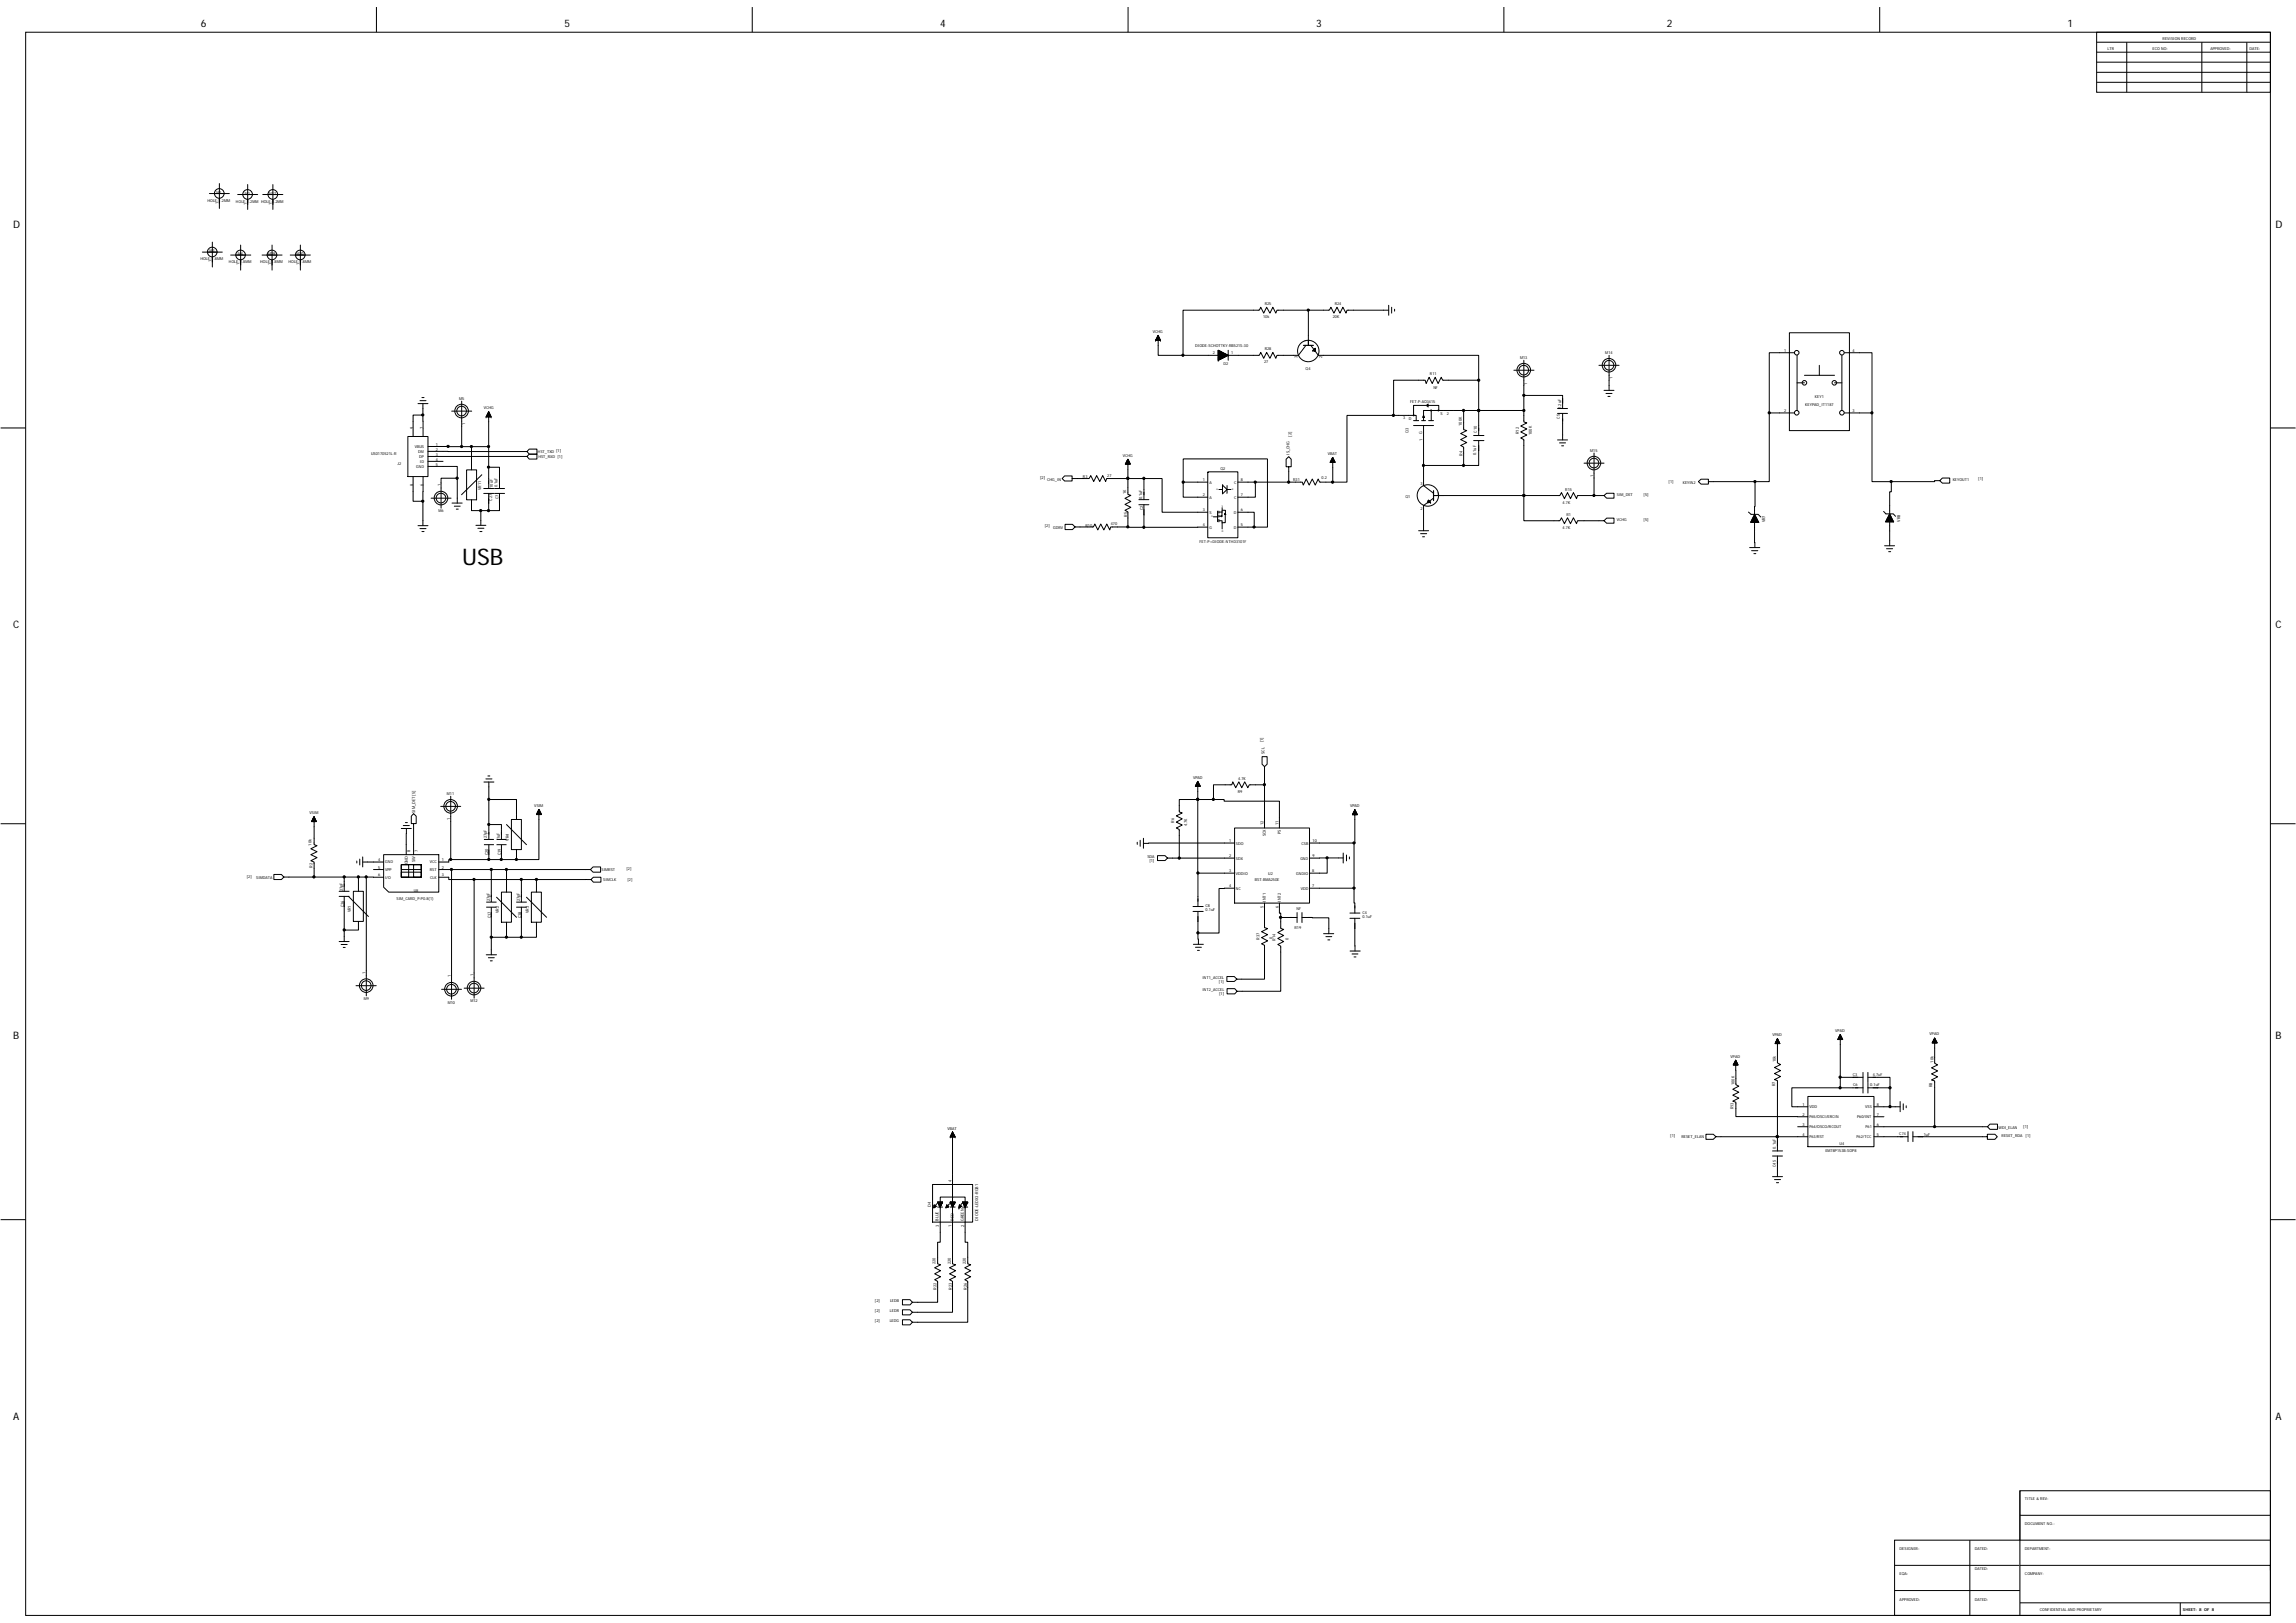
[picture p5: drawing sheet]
<svg xmlns="http://www.w3.org/2000/svg" width="297mm" height="210mm" viewBox="0 0 297 210" stroke-linecap="round" stroke-linejoin="round" font-family="sans-serif">
<defs><g id="words">
<text font-size="3" x="59.8" y="73.1">USB</text>
<g font-size="1.3">
<text x="26" y="3.5">6</text>
<text x="73" y="3.5">5</text>
<text x="121.6" y="3.5">4</text>
<text x="170.3" y="3.5">3</text>
<text x="215.6" y="3.5">2</text>
<text x="267.5" y="3.5">1</text>
<text x="1.7" y="29.4">D</text>
<text x="294.4" y="29.4">D</text>
<text x="1.7" y="81.3">C</text>
<text x="294.4" y="81.3">C</text>
<text x="1.7" y="134.5">B</text>
<text x="294.4" y="134.5">B</text>
<text x="1.7" y="183.7">A</text>
<text x="294.4" y="183.7">A</text>
</g>
<g font-size=".5">
<text x="279.8" y="5.1">REVISION RECORD</text>
<text x="272.7" y="6.4">LTR</text>
<text x="278.5" y="6.4">ECO NO:</text>
<text x="286" y="6.4">APPROVED:</text>
<text x="291" y="6.4">DATE:</text>
<text x="26.9" y="26.1">HOLE-1.2MM</text>
<text x="28" y="25">M1</text>
<text x="28.3" y="26.4" transform="rotate(-90 28.3 26.4)">1</text>
<text x="30.5" y="26.2">HOLE-1.2MM HOLE-1.2MM</text>
<text x="31.7" y="25.2">M2</text>
<text x="31.9" y="26.5" transform="rotate(-90 31.9 26.5)">1</text>
<text x="34.8" y="25.2">M17</text>
<text x="35.2" y="26.5" transform="rotate(-90 35.2 26.5)">1</text>
<text x="25.9" y="33.7">HOLE-1.8MM</text>
<text x="27.1" y="32.6">M3</text>
<text x="27.3" y="33.9" transform="rotate(-90 27.3 33.9)">1</text>
<text x="29.6" y="34.1">HOLE-1.8MM</text>
<text x="30.8" y="33">M4</text>
<text x="31" y="34.3" transform="rotate(-90 31 34.3)">1</text>
<text x="33.7" y="34.1">HOLE-1.8MM</text>
<text x="34.7" y="33">M19</text>
<text x="35.1" y="34.3" transform="rotate(-90 35.1 34.3)">1</text>
<text x="37.3" y="34.1">HOLE-1.8MM</text>
<text x="38.4" y="33">M20</text>
<text x="38.7" y="34.3" transform="rotate(-90 38.7 34.3)">1</text>
<text x="163.4" y="41.2">10k</text>
<text x="163.6" y="39.5">R25</text>
<text x="172.4" y="41.2">20K</text>
<text x="172.7" y="39.5">R24</text>
<text x="149.2" y="43.1">VCHG</text>
<text x="154.6" y="44.9">DIODE-SCHOTTKY-RB521S-30</text>
<text x="156.9" y="45.8">2</text>
<text x="158.3" y="47.2">D2</text>
<text x="159.3" y="45.8">1</text>
<text x="163.5" y="47">27</text>
<text x="163.6" y="45.3">R28</text>
<text x="167.8" y="46.4" transform="rotate(-90 167.8 46.4)">3</text>
<text x="168.9" y="47.9">Q4</text>
<text x="169.1" y="44.3" transform="rotate(-90 169.1 44.3)">1</text>
<text x="171.1" y="46.4" transform="rotate(-90 171.1 46.4)">2</text>
<text x="196.7" y="46.4">M13</text>
<text x="207.7" y="45.8">M14</text>
<text x="230.8" y="45.5">1</text>
<text x="239.7" y="45.5">4</text>
<text x="59.4" y="51.7">M5</text>
<text x="62.6" y="52.9">VCHG</text>
<text x="182.4" y="52.1">FET-P-AO3415</text>
<text x="185" y="48.6">R11</text>
<text x="185.4" y="50.3">NF</text>
<text x="186.3" y="53.7">S</text>
<text x="187.2" y="53.6">2</text>
<text x="197.6" y="49.8" transform="rotate(-90 197.6 49.8)">1</text>
<text x="202" y="52.9" transform="rotate(-90 202 52.9)">2.2uF</text>
<text x="208.6" y="49.1" transform="rotate(-90 208.6 49.1)">1</text>
<text x="230.8" y="53.3">2</text>
<text x="233.5" y="52.5">KEYPAD_IT1187</text>
<text x="234.8" y="51.5">KEY1</text>
<text x="239.7" y="53.3">3</text>
<text x="48" y="58.9">US0170521L-R</text>
<text x="53.4" y="55.5" transform="rotate(-90 53.4 55.5)">9</text>
<text x="53.7" y="58">VBUS</text>
<text x="54.1" y="58.6">DM</text>
<text x="54.2" y="59.2">DP</text>
<text x="54.3" y="59.9">ID</text>
<text x="54.7" y="55.5" transform="rotate(-90 54.7 55.5)">7</text>
<text x="56.4" y="57.8">1</text>
<text x="56.4" y="58.4">2</text>
<text x="56.4" y="59.1">3</text>
<text x="56.4" y="59.7">4</text>
<text x="60.2" y="55" transform="rotate(-90 60.2 55)">1</text>
<text x="69.6" y="58.6">HST_TXD [1]</text>
<text x="69.7" y="59.3">HST_RXD [1]</text>
<text x="145.2" y="59.1">VCHG</text>
<text x="166.8" y="58.8" transform="rotate(-90 166.8 58.8)">IS_CHG</text>
<text x="167.1" y="56.5" transform="rotate(-90 167.1 56.5)">[2]</text>
<text x="171.8" y="58.9">VBAT</text>
<text x="181.5" y="54.3">3</text>
<text x="182.2" y="56" transform="rotate(-90 182.2 56)">Q3</text>
<text x="182.3" y="54.3">D</text>
<text x="184" y="56.2" transform="rotate(-90 184 56.2)">G</text>
<text x="184" y="57" transform="rotate(-90 184 57)">1</text>
<text x="189.1" y="55.1" transform="rotate(-90 189.1 55.1)">100K</text>
<text x="189.2" y="59" transform="rotate(-90 189.2 59)">R4</text>
<text x="191" y="58.9" transform="rotate(-90 191 58.9)">0.1uF</text>
<text x="191" y="56" transform="rotate(-90 191 56)">C10</text>
<text x="196.5" y="56.2" transform="rotate(-90 196.5 56.2)">R12</text>
<text x="198.2" y="56.3" transform="rotate(-90 198.2 56.3)">100K</text>
<text x="201.8" y="54.2" transform="rotate(-90 201.8 54.2)">C5</text>
<text x="205.7" y="58.4">M15</text>
<text x="51.4" y="60.2">J2</text>
<text x="53.4" y="62.9" transform="rotate(-90 53.4 62.9)">8</text>
<text x="53.8" y="60.5">GND</text>
<text x="54.7" y="62.9" transform="rotate(-90 54.7 62.9)">6</text>
<text x="56.4" y="60.3">5</text>
<text x="57" y="62.9" transform="rotate(-90 57 62.9)">1</text>
<text x="62.3" y="63.4" transform="rotate(-90 62.3 63.4)">VR11</text>
<text x="63.7" y="64.8" transform="rotate(-90 63.7 64.8)">C27</text>
<text x="63.8" y="63.1" transform="rotate(-90 63.8 63.1)">10uF</text>
<text x="64.4" y="63.1" transform="rotate(-90 64.4 63.1)">0.1uF</text>
<text x="64.5" y="64.6" transform="rotate(-90 64.5 64.6)">C7</text>
<text x="134.6" y="62">[2]</text>
<text x="135.5" y="62.2">CHG_IN</text>
<text x="140.1" y="61.8">R3</text>
<text x="143.3" y="61.7">27</text>
<text x="145.7" y="63.9" transform="rotate(-90 145.7 63.9)">1K</text>
<text x="147.8" y="64.6" transform="rotate(-90 147.8 64.6)">0.1uF</text>
<text x="155.6" y="62.2">1</text>
<text x="155.6" y="64.2">2</text>
<text x="156.5" y="62.6">A</text>
<text x="156.5" y="64.5">A</text>
<text x="157.9" y="60.8">Q2</text>
<text x="159.7" y="64.5">C</text>
<text x="159.7" y="62.6">C</text>
<text x="160.5" y="64.2">7</text>
<text x="160.5" y="62.2">8</text>
<text x="167.3" y="62.3">R31</text>
<text x="171" y="62">0.2</text>
<text x="181.8" y="64.5">Q1</text>
<text x="183.8" y="65.9">2</text>
<text x="183.8" y="62.7">3</text>
<text x="185.9" y="64">1</text>
<text x="202.2" y="65.2">4.7K</text>
<text x="202.5" y="63.5">R15</text>
<text x="206.1" y="61.7" transform="rotate(-90 206.1 61.7)">1</text>
<text x="209.2" y="64.1">SIM_DET</text>
<text x="212.6" y="64.1">[5]</text>
<text x="215.9" y="62.5">[1]</text>
<text x="217.7" y="62.6">KEYIN2</text>
<text x="252.6" y="62.2">KEYOUT1</text>
<text x="255.9" y="62.1">[1]</text>
<text x="56.7" y="66.3">M6</text>
<text x="135.2" y="68.2">[2]</text>
<text x="136.2" y="68.4">GDRV</text>
<text x="140.4" y="68.1">R10</text>
<text x="143.7" y="68">470</text>
<text x="145.8" y="66.8" transform="rotate(-90 145.8 66.8)">R5</text>
<text x="147.9" y="66" transform="rotate(-90 147.9 66)">C2</text>
<text x="155.2" y="70.3">FET-P+DIODE-NTHD3101F</text>
<text x="155.6" y="66.1">3</text>
<text x="155.6" y="68.1">4</text>
<text x="156.5" y="66.5">S</text>
<text x="156.5" y="68.4">G</text>
<text x="159.6" y="68.4">D</text>
<text x="159.6" y="66.5">D</text>
<text x="160.5" y="68.1">5</text>
<text x="160.5" y="66.1">6</text>
<text x="202.2" y="68.4">4.7K</text>
<text x="202.6" y="66.7">R1</text>
<text x="209.2" y="67.4">VCHG</text>
<text x="212.6" y="67.4">[5]</text>
<text x="228.3" y="67.6" transform="rotate(-90 228.3 67.6)">VR7</text>
<text x="245.8" y="67.5" transform="rotate(-90 245.8 67.5)">VR8</text>
<text x="154.3" y="100.8">VPAD</text>
<text x="160.2" y="100.9">4.7K</text>
<text x="163.4" y="96" transform="rotate(-90 163.4 96)">[1]</text>
<text x="163.6" y="97.5" transform="rotate(-90 163.6 97.5)">SCL</text>
<text x="40" y="105.3">VSIM</text>
<text x="53.7" y="105.2" transform="rotate(-90 53.7 105.2)">SIM_DET[5]</text>
<text x="57.8" y="102.8">M11</text>
<text x="58.2" y="106.2" transform="rotate(-90 58.2 106.2)">1</text>
<text x="69.1" y="104.4">VSIM</text>
<text x="151.9" y="106.4" transform="rotate(-90 151.9 106.4)">R6</text>
<text x="153.6" y="106.9" transform="rotate(-90 153.6 106.9)">4.7K</text>
<text x="160.1" y="102.6">R9</text>
<text x="163.5" y="106.7" transform="rotate(-90 163.5 106.7)">12</text>
<text x="165.4" y="106.7" transform="rotate(-90 165.4 106.7)">11</text>
<text x="165.7" y="107.9" transform="rotate(-90 165.7 107.9)">PS</text>
<text x="174.7" y="104.4">VPAD</text>
<text x="31.9" y="113.6">[2]</text>
<text x="33.1" y="113.7">SIMDATA</text>
<text x="40.3" y="109.4" transform="rotate(-90 40.3 109.4)">10k</text>
<text x="40.4" y="112.3" transform="rotate(-90 40.4 112.3)">R2</text>
<text x="48.9" y="113.3">6</text>
<text x="48.9" y="111.4">4</text>
<text x="48.9" y="112.4">5</text>
<text x="49.8" y="113.7">I/O</text>
<text x="49.8" y="111.7">GND</text>
<text x="49.8" y="112.7">VPP</text>
<text x="52.7" y="111.8" transform="rotate(-90 52.7 111.8)">GND</text>
<text x="53.1" y="110.2" transform="rotate(-90 53.1 110.2)">8</text>
<text x="53.7" y="111.5" transform="rotate(-90 53.7 111.5)">SW</text>
<text x="54.1" y="110.2" transform="rotate(-90 54.1 110.2)">7</text>
<text x="55.6" y="111.7">VCC</text>
<text x="55.6" y="112.7">RST</text>
<text x="55.7" y="113.7">CLK</text>
<text x="57.1" y="111.4">1</text>
<text x="57.1" y="112.4">2</text>
<text x="57.1" y="113.3">3</text>
<text x="63" y="108.4" transform="rotate(-90 63 108.4)">27pF</text>
<text x="63.1" y="110.6" transform="rotate(-90 63.1 110.6)">C20</text>
<text x="64.7" y="108.6" transform="rotate(-90 64.7 108.6)">1uF</text>
<text x="64.8" y="110.6" transform="rotate(-90 64.8 110.6)">C19</text>
<text x="65.8" y="108.8" transform="rotate(-90 65.8 108.8)">VR4</text>
<text x="77.8" y="112.7">SIMRST</text>
<text x="81" y="112.5">[2]</text>
<text x="81.2" y="113.9">[2]</text>
<text x="148.4" y="111">SDA</text>
<text x="148.7" y="111.5">[1]</text>
<text x="159" y="108.9">1</text>
<text x="159" y="110.9">2</text>
<text x="159" y="112.8">3</text>
<text x="159.9" y="109.3">SDO</text>
<text x="159.9" y="111.2">SDX</text>
<text x="159.9" y="113.2">VDDIO</text>
<text x="163.8" y="108.2" transform="rotate(-90 163.8 108.2)">SCX</text>
<text x="164.1" y="113.2">U2</text>
<text x="167.7" y="113.2">GNDIO</text>
<text x="168.2" y="111.2">GND</text>
<text x="168.4" y="109.3">CSB</text>
<text x="169.8" y="112.8">8</text>
<text x="169.8" y="110.9">9</text>
<text x="169.8" y="108.9">10</text>
<text x="44.3" y="115.3" transform="rotate(-90 44.3 115.3)">27pF</text>
<text x="44.5" y="117.3" transform="rotate(-90 44.5 117.3)">C16</text>
<text x="45.4" y="118" transform="rotate(-90 45.4 118)">VR1</text>
<text x="51.3" y="116.5">SIM_CARD_P-P0.8(1)</text>
<text x="53.5" y="115.4">U8</text>
<text x="63.4" y="116.6" transform="rotate(-90 63.4 116.6)">27pF</text>
<text x="63.5" y="118.8" transform="rotate(-90 63.5 118.8)">C17</text>
<text x="64.5" y="118.2" transform="rotate(-90 64.5 118.2)">VR2</text>
<text x="67.2" y="116.6" transform="rotate(-90 67.2 116.6)">27pF</text>
<text x="67.4" y="118.8" transform="rotate(-90 67.4 118.8)">C18</text>
<text x="68.4" y="118.2" transform="rotate(-90 68.4 118.2)">VR3</text>
<text x="78" y="114">SIMCLK</text>
<text x="156" y="117.3">C8</text>
<text x="156" y="117.9">0.1uF</text>
<text x="159" y="114.8">4</text>
<text x="159.9" y="115.1">NC</text>
<text x="162.3" y="114">BST-BMA250E</text>
<text x="163.5" y="117.5" transform="rotate(-90 163.5 117.5)">5</text>
<text x="163.8" y="116.7" transform="rotate(-90 163.8 116.7)">INT1</text>
<text x="165.4" y="117.5" transform="rotate(-90 165.4 117.5)">6</text>
<text x="165.7" y="116.7" transform="rotate(-90 165.7 116.7)">INT2</text>
<text x="167.7" y="117.8">NF</text>
<text x="168.3" y="115.1">VDD</text>
<text x="169.8" y="114.7">7</text>
<text x="176.3" y="118.2">C4</text>
<text x="176.3" y="118.8">0.1uF</text>
<text x="47.3" y="126" transform="rotate(-90 47.3 126)">1</text>
<text x="163" y="121.6" transform="rotate(-90 163 121.6)">R37</text>
<text x="164.6" y="121.5" transform="rotate(-90 164.6 121.5)">0</text>
<text x="165" y="121.7" transform="rotate(-90 165 121.7)">R14</text>
<text x="166.7" y="121.6" transform="rotate(-90 166.7 121.6)">0</text>
<text x="167.5" y="120.2">R19</text>
<text x="47.1" y="129.4">M9</text>
<text x="57.9" y="129.9">M10</text>
<text x="58.3" y="126.4" transform="rotate(-90 58.3 126.4)">1</text>
<text x="60.9" y="129.7">M12</text>
<text x="61.3" y="126.3" transform="rotate(-90 61.3 126.3)">1</text>
<text x="155.6" y="126.7">INT1_ACCEL</text>
<text x="155.6" y="128.2">INT2_ACCEL</text>
<text x="157.7" y="127.2">[1]</text>
<text x="157.7" y="128.8">[1]</text>
<text x="223.9" y="136.8">VPAD</text>
<text x="229.3" y="134.1">VPAD</text>
<text x="229.8" y="137.4" transform="rotate(-90 229.8 137.4)">10k</text>
<text x="237.4" y="133.5">VPAD</text>
<text x="249.6" y="134">VPAD</text>
<text x="250.1" y="137.5" transform="rotate(-90 250.1 137.5)">10k</text>
<text x="224.3" y="143.5" transform="rotate(-90 224.3 143.5)">R13</text>
<text x="224.4" y="140.4" transform="rotate(-90 224.4 140.4)">100K</text>
<text x="229.7" y="140.5" transform="rotate(-90 229.7 140.5)">R7</text>
<text x="233.2" y="143.1">1</text>
<text x="234.1" y="143.4">VDD</text>
<text x="239.7" y="139.2">C3</text>
<text x="239.8" y="140.5">C6</text>
<text x="241.3" y="143.4">VSS</text>
<text x="242" y="140.5">0.1uF</text>
<text x="242.3" y="139.2">4.7uF</text>
<text x="242.8" y="143.1">8</text>
<text x="250" y="140.6" transform="rotate(-90 250 140.6)">R8</text>
<text x="122.6" y="146.1">VBAT</text>
<text x="216.1" y="147.2">[1]</text>
<text x="217.5" y="147.3">RESET_ELAN</text>
<text x="229.7" y="148.6" transform="rotate(-90 229.7 148.6)">0.1uF</text>
<text x="233.2" y="144.4">2</text>
<text x="233.2" y="145.6">3</text>
<text x="233.2" y="146.9">4</text>
<text x="234.1" y="144.7">P65/OSCI/ERCIN</text>
<text x="234.1" y="146">P64/OSCO/RCOUT</text>
<text x="234.1" y="147.3">P63/RST</text>
<text x="236.2" y="149">EM78P153B-SOP8</text>
<text x="238" y="148.1">U4</text>
<text x="240.2" y="147.3">P62/TCC</text>
<text x="240.3" y="144.7">P60/INT</text>
<text x="241.3" y="146">P61</text>
<text x="242.8" y="146.9">5</text>
<text x="242.8" y="145.6">6</text>
<text x="242.8" y="144.4">7</text>
<text x="245.7" y="146.8">C74</text>
<text x="248.9" y="147">1uF</text>
<text x="258.5" y="146.1">WDI_ELAN</text>
<text x="259" y="147.2">RESET_RDA</text>
<text x="261.7" y="146">[1]</text>
<text x="262.1" y="147.2">[1]</text>
<text x="123.1" y="152.9" transform="rotate(-90 123.1 152.9)">4</text>
<text x="229.7" y="151" transform="rotate(-90 229.7 151)">C45</text>
<text x="120.4" y="156.1" transform="rotate(-90 120.4 156.1)">D4</text>
<text x="121.4" y="157.9" transform="rotate(-90 121.4 157.9)">BLUE</text>
<text x="121.5" y="158.8" transform="rotate(-90 121.5 158.8)">3</text>
<text x="123.1" y="158.8" transform="rotate(-90 123.1 158.8)">1</text>
<text x="123.4" y="157.9" transform="rotate(-90 123.4 157.9)">RED</text>
<text x="124.7" y="158" transform="rotate(-90 124.7 158)">GREEN</text>
<text x="124.7" y="158.8" transform="rotate(-90 124.7 158.8)">2</text>
<text x="126.6" y="157.9" transform="rotate(-90 126.6 157.9)">DIODE-LEDX3-RGB1</text>
<text x="121" y="163.6" transform="rotate(-90 121 163.6)">220</text>
<text x="121.2" y="166.9" transform="rotate(-90 121.2 166.9)">R22</text>
<text x="123" y="163.6" transform="rotate(-90 123 163.6)">220</text>
<text x="123.1" y="166.9" transform="rotate(-90 123.1 166.9)">R23</text>
<text x="124.9" y="163.6" transform="rotate(-90 124.9 163.6)">220</text>
<text x="125.1" y="166.9" transform="rotate(-90 125.1 166.9)">R26</text>
<text x="113.2" y="168.5">[2]</text>
<text x="113.2" y="169.8">[2]</text>
<text x="113.2" y="171.1">[2]</text>
<text x="115.1" y="171.1">LEDG</text>
<text x="115.1" y="169.8">LEDR</text>
<text x="115.1" y="168.5">LEDB</text>
<text x="262" y="194.1">TITLE &amp; REV:</text>
<text x="262" y="197.3">DOCUMENT NO.:</text>
<text x="245.8" y="200.6">DESIGNER:</text>
<text x="245.8" y="203.8">EQA:</text>
<text x="255.5" y="200.6">DATED:</text>
<text x="255.5" y="203.2">DATED:</text>
<text x="262" y="203.8">COMPANY:</text>
<text x="262" y="200.6">DEPARTMENT:</text>
<text x="245.8" y="207.1">APPROVED:</text>
<text x="255.5" y="207.1">DATED:</text>
<text x="263.9" y="208.4">CONFIDENTIAL AND PROPRIETARY</text>
<text x="282.4" y="208.4">SHEET: 8 OF 8</text>
</g>
<g font-size=".3">
<text x="157.4" y="63.5">A</text>
<text x="158.1" y="65.5">S</text>
<text x="159.4" y="63.4">K</text>
<text x="156.7" y="67">G</text>
<text x="158.1" y="68.8">D</text>
</g>
</g></defs>
<g fill="none" stroke="#000" stroke-width=".13">
<path d="M3.3 4.2h290.4v204.8h-290.4zM48.7 .9v3.3M97.3 .9v3.3M145.9 .9v3.3M194.6 .9v3.3M243.2 .9v3.3M271.2 4.2h22.5v7.7h-22.5zM271.2 8h22.5M271.2 5.5h22.5M271.2 6.8h22.5M271.2 9.4h22.5M271.2 10.6h22.5"/>
<path d="M275.1 5.5v6.4M284.9 5.5v6.4M290.7 5.5v6.4M26.2 32.6h2.6M27.1 25h2.6M27.5 31.3v3.2M28.4 23.7v3.3M29.8 33h2.6M30.8 25.2h2.5M31.1 31.7v3.2M32 23.9v3.2M33.9 33h2.6"/>
<path d="M34 25.2h2.6M35.2 31.7v3.2M35.3 23.9v3.2M37.5 33h2.6M38.9 31.7v3.2M179.7 39.5v1.3M180 39.8v.7M.1 55.4h3.2M52.8 56.5h2.6v5.2h-2.6zM54.1 52.2h1.3M54.3 51.8h.8M54.6 51.4h.3"/>
<path d="M54.7 52.2v1.5M54.7 53.7v2.8M54.7 53.7h-1.3v2.8M55.4 58.4h12.8l.3 .4h1v-.7h-1l-.3 .3M55.4 59.1h12.8l.3 .3h1v-.6h-1l-.3 .3M55.4 59.7h1.9M58.4 53.2h2.6M59.7 51.9v5.9h-4.3M59.7 57.8h1.3M62.9 53.9h.1M62.9 53.9h.6M63 53.9v-.1h.5v.1"/>
<path d="M63 53.7h.4M63 53.7h.4v.2M63 53.7v.2M63.1 53.6h.3M63.1 53.5v.4M63.1 53.5h.2M63.1 53.4h.2M63.2 53.4v.5M63.2 53.4h.1M63.2 53.9v-.6l-.3 .6h.6l-.3-.6v7.2M63.2 53.3h.1M63.2 57.8h-2.2v3"/>
<path d="M63.3 53.4v.5M63.3 53.5v.4M63.5 53.9h.1M145.6 60h.6M145.7 59.9v.1M145.7 59.9h.5M145.7 59.8h.5M145.7 59.8v.2M145.7 59.8h.4M145.8 59.7h.3v.3M145.8 59.6h.2M145.9 59.5v.5"/>
<path d="M145.9 59.4l.3 .6h-.6l.3-.6v2.5h2.1M146 59.5h-.1v.5M146 59.6v.4M146 59.6h-.2v.4M146.1 59.8v.2M146.2 59.9v.1M149.5 44h.1M149.5 44h.6M149.6 44v-.1h.5v.1M149.6 43.8h.4M149.6 44v-.2h.4v.2M149.7 43.7h.3"/>
<path d="M149.7 43.6v.4M149.7 43.6h.3v.4M149.7 43.6h.2M149.8 43.5v.5M149.8 43.5h.1v.5M149.8 43.4h.1M149.8 43.4v.6M149.8 43.4l.3 .6h-.6l.3-.6v2.6h3.3M150.1 44h.1M157.6 46.6h.1M157.6 45.3h.1M157.6 45.4h.3v1.1h-.3"/>
<path d="M157.6 45.4h.2l-.1 1.1M157.6 46.6h.2M157.6 46.4h.4M157.6 45.6h.5v.8h-.5M157.6 46.3h.7M157.6 45.7h.8v.5h-.8M157.6 46.2h.9M157.6 45.8h1v.3h-1M157.6 45.9h1.2v.1h-1.2M157.6 45.8h.9v.3M157.6 45.6h.6v.7M157.6 45.5h.4v.9"/>
<path d="M157.6 45.3v1.3M157.6 45.3l1.3 .7-1.3 .6zM157.8 45.4v1.1M157.9 45.5v1M158.1 45.6v.8M158.2 45.6v.7M158.3 45.7v.5M158.5 45.7v.5M158.6 45.8v.3M158.7 45.9v.2M158.8 46h.1M158.9 46h.1"/>
<path d="M158.9 45.3v1.3M168.9 44.7l-.9 1.3h-2.8l-.1 .4-.4-.8-.4 .8-.4-.8-.4 .8-.4-.8-.2 .4h-9.8v-5.9h9.8l.2-.3 .4 .7 .4-.7 .4 .7 .4-.7 .4 .7 .1-.4h4.1v4.6M169.3 40.1h2.7l.2-.3 .4 .7 .4-.7 .4 .7 .3-.7 .4 .7 .2-.4h5.4M169.6 44.7l1 1.3h20.7v3.2M169.8 45.3h.1M169.8 45.3l.3-.2 .1 .4zM169.9 45.3h.3v.2M169.9 45.4h.3M170 45.2v.2M170 45.2h.2M170.1 45.1v.3M170.1 45.1h.1"/>
<path d="M170.1 45.1l-.1 .3M170.1 45.4h.1M170.2 45.3h-.3v.1M172.1 59.8h.6M172.1 59.8h.1M172.2 59.7h.5M172.2 59.8v-.2h.4v.2M172.2 59.6h.4M172.2 59.5h.4v.3M172.3 59.5v.3M172.3 59.5h.2M172.3 59.4h.2v.4"/>
<path d="M172.4 59.3v.5M172.4 59.2v.6M172.4 59.2h.1M172.4 59.2l.3 .6h-.6l.3-.6v3.2M172.5 59.3h-.2v.5M180.3 53.7h2.9v.7M180.3 53.7h-6v8.7h-1.9M180.4 40v.3M182.9 53.7v.1zM182.9 55.1h2.6M182.9 54.4h.6M183.9 54.4h.5"/>
<path d="M184.2 53.7l.1 .3h-.3zM184.2 53.7v-.6h5.2v2.5l.4 .1-.8 .4 .8 .4-.8 .4 .8 .4-.8 .3 .4 .2v2.4M184.2 54v.4M184.2 55.1v5.1M184.6 52.3l.2 .2-.2 .1zM184.6 52.5h-1.7v1.2M184.8 52.5h1.3l.1 .6M184.8 52.3v.4M184.8 54.4h.7M185.1 53.1h.1l-.1 .1zM185.2 53.1v1.3M186 53.1h.1z"/>
<path d="M189.4 53.1h1.9M190.6 56.3h1.4M190.6 57h1.4M191.3 49.2h-4.7l-.1-.4-.4 .8-.4-.8-.4 .8-.4-.8-.4 .8-.1-.4h-4.1v4.5M191.3 57v3.2h-1.9M191.3 53.1h5.8v1.5l.4 .1-.8 .4 .8 .4-.8 .4 .8 .4-.8 .4 .4 .2v7.2h4.7l.2-.4 .4 .8 .4-.8 .4 .8 .4-.8 .4 .8 .1-.4h2.1v-5.5M191.3 53.1h.1M191.3 49.2v7.1M195.9 47.9h2.6M197.1 51.2h5.1v1.7M197.1 46.6v6.5M201.5 56.9h1.3"/>
<path d="M201.5 53.5h1.3M201.5 52.9h1.3M201.8 57.3h.7M202 57.7h.3M202.2 53.5v3.4M204.9 59.9h2.6M206.9 47.3h2.6M207.5 50.5h1.3M207.8 50.9h.8M208 51.3h.3M208.2 46v4.5M228.9 53.4v8.9h-1.8"/>
<path d="M231.5 43.1h7.8v12.6h-7.8zM232.2 45.6h-3.3v7.8h3.3M232.5 46v7.1M232.5 49.5h.9M233.4 48.6h3.9M235.4 47.3v1.3M237.3 49.5h1M238.3 46v7.1M238.6 45.6h3.6v7.8h-3.6M242.2 53.4v8.9h2.5M293.7 55.4h3.3M53.4 61.7v3.2h1.3"/>
<path d="M54.1 68h1.3M54.3 68.4h.8M54.6 68.8h.3M54.7 64.9v3.1M54.7 61.7v3.2M55.4 60.3h3.8v1.6M55.8 64.5h2.6M58.5 65.1h1.3M58.8 65.5h.7M59 65.9h.3M59.2 61.9v3.2M59.2 61.9h-2.1v3.8"/>
<path d="M60.4 60.8h1.3v3.9h-1.3zM61 64.7v1.4h2.2M61.6 68h1.3M61.8 68.3h.8M62.1 68.8h.3M62.2 66.1v1.9M62.3 61.4l-2.6 2.6M62.6 63.2h1.3M62.6 63.8h1.3M63.2 63.2v-2.7h1.4v2.7M63.2 63.8v2.3h1.4v-2.3M64 63.2h1.3"/>
<path d="M64 63.8h1.3M138.7 61.9v.3h-1l-.3-.3 .3-.3h1v.3h2.2l.2-.4 .4 .8 .4-.8 .4 .8 .4-.8 .3 .8 .2-.4h2.7v2.1l.4 .1-.8 .4 .8 .4-.8 .4 .8 .3-.8 .4 .4 .2v2M139.1 68.2l-.4-.4h-.9v.7h.9l.4-.3h2.4l.1-.4 .4 .8 .4-.8 .4 .8 .4-.8 .4 .8 .1-.4h4.3M147.3 64.6h1.3M147.3 65.3h1.3M148 64.6v-2.7h2.3v4.4h5.9M148 65.3v2.9M153.1 62.4v1.9h3.1M153.1 62.4v-3h10.9v8.8h-1.7v-1.9h-2.2M156.2 68.2h-8.2M156.2 62.4h-3.1M156.2 61.1v8.5h3.9v-8.6h-3.8v.2"/>
<path d="M157 66.9h.5M157.5 66.1v1.4M157.7 66.8h.4l-.1-.1v.2l.1-.1M157.7 66.1v.3M157.7 66.6v.3M157.7 67.2v.3M157.7 63.3h.5M157.7 67.4h.4v1M158.1 66.3v.5M158.1 65.7v.6h-.4M158.1 66h.4v.5l.1 .1h-.2l.1-.2M158.2 62.7l.5 .6-.5 .6v-1.1"/>
<path d="M158.5 66.6v1h-.4M158.7 62.8v1M158.7 63.3h.6M160.1 62.4h6.6M160.1 68.2h2.2M162.4 62.4v1.9h-2.3M166.7 60.4h-.3v-1l.3-.3 .3 .3v1h-.3v2h1.8l.1 .4 .4-.8 .4 .8 .4-.8 .4 .8 .3-.8 .2 .4h1.7M183.5 68.7h1.3M183.8 69h.8M184 69.4h.3M184.7 64.9h.3v.1M184.8 65v-.2h.1v.2"/>
<path d="M184.8 64.8h.1M184.8 64.7h.1M184.8 64.7l.3 .3h-.4zM184.8 64.7v.3h-.1M185 64.9v.1M185.1 65h-.4M185.1 65h.1M185.5 64.1h11.6v3.3h4.7l.2-.4 .4 .8 .4-.8 .4 .8 .4-.8 .4 .8 .1-.4h3.4l.4 .3h.9v-.7h-.9l-.4 .4M185.5 64.5l-1.3 .9v3.3M189.4 60.2h-5.2v2.6l1.3 1M206.2 64.1h1.3l.4 .4h.9v-.7h-.9l-.4 .3M226.2 66.3l.3 .2h1l.3 .4"/>
<path d="M226.4 70.8h1.3M226.5 67.5h1M226.5 67.5v.1M226.6 67.5h.8M226.6 67.4h.8M226.6 71.2h.8M226.6 67.6v-.3h.7v.3M226.7 67.2h.6M226.7 67.1v.5M226.7 67.1h.5M226.8 67h.4M226.8 67.6v-.7h.4v.7"/>
<path d="M226.9 66.8h.2M226.9 71.6h.3M226.9 66.8v.8M226.9 66.7h.2v.9M227 66.6h.1M227 66.5l.5 1.1h-1zM227.1 62.3h-6.1v-.3h-.9l-.4 .3 .4 .3h.9v-.3M227.1 62.3l-.1 8.5M227.3 67.1v.5M227.5 67.5v.1M243.7 66.2l.3 .3h.9l.3 .3M243.8 70.6h1.3"/>
<path d="M244 67.5h.1M244 67.5h1M244 67.4h.9M244.1 71h.8M244.1 67.2h.7M244.1 67.1v.4M244.2 67.1h.5M244.2 67h.5M244.3 66.8h.3M244.3 71.4h.3M244.3 66.8v.7M244.3 66.7h.3"/>
<path d="M244.4 66.6h.2M244.4 66.5v1M244.5 66.5h.1M244.5 67.5v3.1M244.5 66.5l.5 1h-1.1zM244.5 66.6v.9M244.6 66.8v.7M244.7 66.9h-.5v.6M244.7 66.9v.6M244.8 67.1v.4M244.9 67.3h-.8v.2M244.9 67.3v.2"/>
<path d="M245 67.5h.1M250.9 62.2l.4-.4h.9v.7h-.9l-.4-.3h-.6v.1h-5.6v1.3h-.2v2.9M163.6 99.2l-.3-.3v-1h.6v1l-.3 .3v2.3h-2l-.2 .4-.4-.7-.3 .7-.4-.7-.4 .7-.4-.7-.1 .3h-2.4v1.9h-2M.1 106.6h3.2M40.3 106.3h.6M40.3 106.2h.6M40.4 106.3v-.2h.4v.2M40.4 106.1h.4M40.4 106h.4v.3M40.5 105.8v.5M40.5 105.9h.2v.4M40.6 105.8h.1"/>
<path d="M40.6 105.7h.1v.6M40.6 105.7v.6M40.6 105.7h.1M40.6 105.7l.3 .6h-.6l.3-.6v3.6l.4 .1-.8 .4 .8 .4-.8 .4 .8 .4-.8 .4 .4 .1v2h3.9M40.6 113.5h-3.9l-.3 .3h-1v-.7h1l.3 .4M40.8 105.9h-.3l-.1 .4M43.9 115.3h1.3M43.9 116h1.3M44.5 116v4.3h1.9v-1.1M45.1 116l2.6 2.6M45.7 115.3h1.3v3.9h-1.3zM46.2 111.4v.3"/>
<path d="M46.4 113.5h-1.9v1.8M46.4 113.5v1.8M46.4 113.5h3.2M46.5 111.1v.8M46.9 110.9v1.3M47.4 113.5v15.3M48.3 112.5h1.3M49.6 111.5h-2.7M49.6 110.6h7.2v4.8h-6.5l-.7-.6zM51.9 107.2h1.3M51.9 111.9h2.6v1.6h-1v-1.6h1v1.6h-2.6zM51.9 111.9h2.6v.6h-2.6z"/>
<path d="M51.9 112.8h2.6v.7h-2.6zM51.9 111.9h1v1.6h-1zM52.2 106.8h.8M52.4 106.4h.3M52.6 107.2v3.4M53.5 106.6h.3v-1l-.3-.3-.3 .3v1h.3v4M56.8 113.5h1.3v.3h3.2v15.3M57 104.3h2.6M58.3 111.2h4.9M58.3 103v8.2h-.2v.3h-1.3M58.4 112.5h-1.6M61.3 113.8h15.2l.3 .3h.9v-.6h-.9l-.3 .3"/>
<path d="M62.6 101.2h1.3M62.6 108.6h1.3M62.6 109.3h1.3M62.9 100.8h.7M62.9 116.7h1.3M62.9 117.4h1.3M63.1 100.4h.3M63.2 101.2v2.2h3.6v2.6M63.2 103.4v3.3h1.7v1.9M63.2 109.3v1.9h1.7M63.2 106.7v1.9M63.6 117.4v6.1"/>
<path d="M63.6 112.5h-5.2v16.8M63.6 112.5v4.2M63.6 112.5h1.9v2.9M64.2 108.6h1.3M64.2 109.3h1.3M64.2 116.1l2.6 2.6M64.9 115.4h1.3v3.9h-1.3zM64.9 109.3v1.9h1.9M65.5 106.7l2.6 2.6M65.5 119.3v2M65.5 112.5h10.9l.3 .3h1v-.6h-1l-.3 .3M66.2 106h1.3v3.9h-1.3z"/>
<path d="M66.8 116.7h1.3M66.8 117.4h1.3M67.5 117.4v3.9M67.5 113.8v2.9M68.1 116.1l2.6 2.6M68.7 115.4h1.3v3.9h-1.3zM69.4 119.3v2h-3.9M69.4 105.3h.6M69.4 113.8v1.6M69.4 105.3v.1M69.5 105.3h.5M69.5 105.2h.5"/>
<path d="M69.5 105.1h.4M69.6 105v.4M69.6 105h.3M69.6 105h.2M69.7 104.8h.1M69.7 104.8v.6M69.7 104.7l.3 .7h-.6l.3-.7v6.5h-2.9v-1.3M69.8 104.8v.6M69.8 104.9h-.2v.5M69.8 104.9v.5M69.9 105.1v.3M70 105.2h-.5v.2"/>
<path d="M70 105.2v.2M70 105.3v.1M147.1 109v.2M147.5 108.7v.8M147.9 108.5v1.2M154.3 117.3h1.4M154.3 117.9h1.4M154.7 101.7h.6M154.7 101.7v-.1h.5v.1M154.7 101.7h.5M154.7 101.5h.5M154.8 101.5v.2"/>
<path d="M154.8 101.5h.3v.2M154.8 101.3v.4M154.8 101.4h.3M154.8 101.3h.3v.4M154.9 101.3h.1M154.9 101.2v.5M154.9 101.2h.1v.5M154.9 101.1v.6M154.9 101.2h.1M155 101.1l.3 .6h-.7l.4-.6v2.3h-2.4v1.7l.3 .1-.7 .4 .7 .3-.7 .5 .7 .3-.7 .4 .4 .2v3.7M155 103.4v13.9M155 103.4h.1"/>
<path d="M155 117.9v2.8M155.3 101.7h.1M157 103.4h1.4v.3h7.1v3.4M159.7 111h-8.7l-.3 .3h-.9v-.6h.9l.3 .3M159.7 114.9l-2 .1v5.7h-2.7v1.5M159.7 109.1h-11.8M159.7 113h-4.7M159.7 107.1h9.7v9.7h-9.7zM163.6 116.8v3.2l.4 .1-.8 .4 .8 .4-.8 .4 .8 .4-.8 .4 .4 .2v4.4h-3.6l-.3 .3h-1v-.7h1l.3 .4M163.6 101.5v5.6M165.5 116.8v1.3h.2v.6h2.1M165.7 118.7v1.4l.4 .1-.8 .4 .8 .4-.8 .4 .8 .4-.8 .4 .4 .2v5.8h-5.7l-.3 .4h-1v-.7h1l.3 .3"/>
<path d="M167.8 118.1v1.3M168.4 118.7h3.5v2.1M168.4 118.1v1.3M169.4 114.9h5.8l.1 3.2M171.7 111v2h-2.3M173.8 110.4v1.3M173.8 111h-4.4M174.2 110.6v.8M174.6 110.9v.2M174.6 118.1h1.3M174.6 118.8h1.3M175 105.4h.1"/>
<path d="M175 105.3h.6M175 105.2v.2M175 105.3h.5M175 105.2h.5M175.1 105.2h.4v.2M175.1 105.1v.3M175.1 105.1h.4M175.2 105h.2M175.2 109.1v5.8M175.2 104.8v.6M175.2 104.9h.2v.5M175.3 104.8h.1"/>
<path d="M175.3 118.8v4.2M175.3 104.8l.3 .6h-.6l.3-.6v4.3h-5.9M175.3 104.8v.6M175.4 105h-.2v.4M175.4 105v.4M175.6 105.3v.1M293.7 106.6h3.3M43.9 121.8h1.3M44.1 122.2h.8M44.4 122.6h.3M44.5 120.3v1.5M46.1 127.5h2.6"/>
<path d="M57.1 128h2.6M60 127.8h2.6M62.9 123.5h1.3M63.2 123.9h.7M63.4 124.3h.3M63.6 121.3h1.9M154.4 122.2h1.3M154.7 122.6h.7M154.9 123h.3M171.2 120.8h1.3M171.5 121.2h.8M171.8 121.6h.2"/>
<path d="M174.7 123h1.3M174.9 123.4h.8M175.2 123.8h.2M224.2 137.8h.1M224.3 137.8h.5M224.3 137.7h.5v.1M224.3 137.6h.5v.2M224.4 137.4h.3v.4M224.4 137.4v.4M224.4 137.4h.3M224.5 137.3h.1v.5M224.5 137.2h.1"/>
<path d="M224.6 137.2v.6M224.6 137.2l.3 .6h-.7l.4-.6v3.1l.4 .2-.8 .4 .8 .4-.8 .4 .8 .4-.8 .4 .4 .1v1.9h9.3M224.6 137.2l-.1 .6M224.7 137.5h-.3v.3M224.8 137.6h-.5v.2M229.7 135h.5M229.7 134.9h.5M229.7 134.8v.2M229.8 134.8h.3M229.8 134.7h.3M229.8 134.6h.3M229.8 134.6v.4"/>
<path d="M229.9 134.5v.5M229.9 134.5h.1M230 135v-.6l.3 .6h-.7l.4-.6v3.1l.4 .2-.8 .4 .8 .4-.8 .4 .8 .4-.8 .4 .4 .1v7.3h-8l-.3 .3h-1v-.7h1l.3 .4M230 134.4h.1M230 134.5v.5M230.1 134.6v.4M230.1 134.7v.3M230.2 134.9v.1M230.2 134.9h-.5v.1M230.3 135h.1M237.8 134.5h.6M237.8 134.4v.1"/>
<path d="M237.8 134.4h.5M237.8 134.3v.2M237.8 134.3h.5v.2M237.9 134.3h.4M237.9 134.2h.3v.3M237.9 134.1v.4M238 134.1h.2M238 134.1h.2v.4M238 133.9h.1v.6M238 133.9v.6M238.1 133.9h.1M238.1 133.9l.3 .6h-.7l.4-.6v6.8"/>
<path d="M238.1 134h-.1v.5M241 139.4h-2.9M241 138.7v1.3M241.7 139.4h2.8v1.3M241.7 138.7v1.3M250 134.9h.6M250.1 134.7h.4M250.1 134.6v.3M250.1 134.6h.4M250.1 134.6h.3v.3M250.2 134.5v.4M250.2 134.5h.2"/>
<path d="M250.2 134.5h.2v.4M250.3 134.4v.5M250.3 134.4h.1M250.3 134.3v.6M250.3 134.3l.3 .6h-.6l.3-.6v3.3l.4 .2-.8 .4 .8 .4-.8 .3 .8 .4-.8 .4 .4 .1v6M250.5 134.7v.2M250.5 134.8h-.5v.1M250.6 134.9h-.6M.1 157.8h3.2M120.6 153.2h5.2v4.9h-5.2zM120.8 156.3h.1M120.8 156.1h.3"/>
<path d="M120.8 155.9l.3 .2-.3 .2zM120.8 156h.2v.2h-.2M120.8 156h.3M120.8 156v.3M120.9 155.9h.1M120.9 155.9v.3M121 156v.1M121.1 156.1h.1M121.2 155.7l-.2 .3M121.3 155.5h.6l-.3 .7zM121.3 155.5h.1M121.3 155.5h.6"/>
<path d="M121.3 156.2h.6M121.3 155.6h.6M121.4 155.7h.5M121.5 155.8h.3M121.5 156h.2M121.6 156.1h.1M121.6 156.2h.1M121.6 155.5v.7M121.7 155.5v.5h-.1v-.5M121.8 155.5v.4h-.3v-.4M121.8 155.5v.3h-.4v-.3M121.9 155.5v.2h-.6v-.2"/>
<path d="M121.9 155.5h.1M122.4 156.1h.3M122.4 156h.3M122.5 156.2v-.2h.1v.2h-.2v.1M122.5 155.9l.2 .2-.3 .2zM122.5 155.9h.1M122.5 155.9v.3M122.7 156v.1M122.7 156.1h.1M122.8 155.7l-.2 .3M122.9 147.1h.1M122.9 147.1h.7"/>
<path d="M122.9 155.5h.1M122.9 155.5h.7M122.9 155.5h.7l-.4 .7zM122.9 156.2h.7M123 147h.5M123 155.6h.5M123 146.9v.2M123 147h.5v.1M123 155.5v.2h.5v-.2M123 155.7h.5M123 146.9h.5M123.1 146.8v.3"/>
<path d="M123.1 146.8h.3v.3M123.1 155.5v.3h.3v-.3M123.1 146.8h.3M123.1 155.8h.3M123.1 146.7v.4M123.1 146.7h.3v.4M123.1 155.5v.4h.3v-.4M123.1 156h.2M123.2 146.6h.1M123.2 146.6v.5M123.2 146.6h.1v.5M123.2 155.5v.5h.1v-.5"/>
<path d="M123.2 146.5h.1M123.2 156.1h.1M123.2 146.4v.7M123.2 146.4h.1M123.2 146.4l.4 .7h-.7l.3-.7v17.1l.4 .1-.8 .4 .8 .4-.8 .4 .8 .4-.8 .4 .4 .2v4h-5.2l-.3 .3h-.9v-.6h.9l.3 .3M123.2 156.2h.1M123.6 147.1h.1M123.6 155.5h.1M124.1 156.3h.1M124.1 156.2h.1M124.1 156.1h.3M124.1 156h.1"/>
<path d="M124.1 155.9l.3 .2-.3 .2zM124.1 155.9h.1M124.1 155.9v.3M124.3 156v.1M124.4 156.1l-.3-.1v.3M124.5 155.7l-.3 .3v.2M124.5 155.5h.1M124.5 155.5h.7M124.5 155.5h.7l-.3 .7zM124.5 156.2h.7M124.6 155.6h.6M124.6 155.5v.2h.5v-.2"/>
<path d="M124.6 155.7h.5M124.7 155.5v.3h.4v-.3M124.7 155.8h.3M124.7 155.5v.4h.3v-.4M124.8 156h.2M124.8 155.5v.5h.1v-.5M124.8 156.1h.1M124.9 156.2h.1M124.9 155.5v.7M125.2 155.5h.1M229.3 152.2h1.3M229.3 149.6h1.3"/>
<path d="M229.3 148.9h1.3M229.6 152.6h.8M229.8 153h.3M230 149.6v2.6M232.6 145.8h1.3M233.9 141.9h8.5v6.5h-8.5zM233.9 147.1h-3.9v1.8M238.1 140.7h-6.3v2.5h2.1M241 140.1v1.3M241 140.7h-2.9M241.7 140.1v1.3M241.7 140.7h2.8"/>
<path d="M242.4 145.8h14.7l.3 .3h1v-.7h-1l-.3 .4M242.4 143.2h3.4M242.4 144.5h1.3M242.4 147.1h4.4M244.5 140.7v2.5M245.8 142.5v1.3M246.2 142.8v.8M246.6 143.1v.2M246.8 146.4v1.3M247.5 147.1h9.6v.3h1l.3-.3-.3-.4h-1v.4M247.5 146.4v1.3M293.7 157.8h3.3"/>
<path d="M118 168.5l-.3-.4h-.9v.7h.9l.3-.3h3.3v-2.7l-.4-.2 .8-.4-.8-.4 .8-.4-.8-.4 .8-.4-.4-.1v-2.8h.3v-5.8h3.3v5.8h.3v2.8l.4 .1-.8 .4 .8 .4-.8 .4 .8 .4-.8 .4 .4 .2v5.3h-7.2l-.3 .3h-.9v-.6h.9l.3 .3M245.1 199.3h16.2v-6.4h32.4v16.1h-48.6zM254.8 199.3v9.7M261.3 199.3h32.4M261.3 196h32.4M261.3 192.9v16.1M245.1 205.8h16.2M245.1 202.5h16.2M261.3 207.4h32.4M261.3 202.5h32.4v.7M282.1 207.4v1.6"/>
<circle cx="27.5" cy="32.6" r=".62"/>
<circle cx="28.4" cy="25" r=".62"/>
<circle cx="31.1" cy="33" r=".62"/>
<circle cx="32" cy="25.2" r=".62"/>
<circle cx="35.2" cy="33" r=".62"/>
<circle cx="35.3" cy="25.2" r=".62"/>
<circle cx="38.8" cy="33" r=".62"/>
<circle cx="59.7" cy="53.2" r=".88"/>
<circle cx="59.7" cy="53.2" r=".62"/>
<circle cx="169.3" cy="45.4" r="1.39"/>
<circle cx="197.1" cy="47.9" r=".88"/>
<circle cx="197.1" cy="47.9" r=".62"/>
<circle cx="206.2" cy="59.9" r=".88"/>
<circle cx="206.2" cy="59.9" r=".62"/>
<circle cx="208.2" cy="47.3" r=".88"/>
<circle cx="208.2" cy="47.3" r=".62"/>
<circle cx="232.4" cy="53.4" r=".3"/>
<circle cx="232.4" cy="45.6" r=".3"/>
<circle cx="233.4" cy="49.5" r=".3"/>
<circle cx="237.3" cy="49.5" r=".3"/>
<circle cx="238.3" cy="45.6" r=".3"/>
<circle cx="238.3" cy="53.4" r=".3"/>
<circle cx="57" cy="64.4" r=".88"/>
<circle cx="57.1" cy="64.4" r=".62"/>
<circle cx="184.7" cy="64.1" r="1.39"/>
<circle cx="58.3" cy="104.3" r=".88"/>
<circle cx="58.3" cy="104.3" r=".62"/>
<circle cx="47.4" cy="127.5" r=".88"/>
<circle cx="47.4" cy="127.5" r=".62"/>
<circle cx="58.4" cy="128" r=".88"/>
<circle cx="58.4" cy="128" r=".62"/>
<circle cx="61.3" cy="127.8" r=".88"/>
<circle cx="61.3" cy="127.8" r=".62"/>
</g>
<path d="M168.6 44.7h1.3M185.5 63.5v1.3" fill="none" stroke="#000" stroke-width=".15"/>
<g fill="#000" stroke="#000" stroke-width=".13">
<path d="M54.6 53.6h.2v.2h-.2z" fill-rule="evenodd"/>
<path d="M57.9 57.6h.2v.2h-.2z" fill-rule="evenodd"/>
<path d="M59.6 57.7h.2v.2h-.2z" fill-rule="evenodd"/>
<path d="M60.9 57.7h.2v.2h-.2z" fill-rule="evenodd"/>
<path d="M63.1 57.7h.2v.2h-.2z" fill-rule="evenodd"/>
<path d="M152.9 45.9h.2v.2h-.2z" fill-rule="evenodd"/>
<path d="M169.2 40h.2v.2h-.2z" fill-rule="evenodd"/>
<path d="M189.2 53h.2v.2h-.2z" fill-rule="evenodd"/>
<path d="M197 51h.2v.2h-.2z" fill-rule="evenodd"/>
<path d="M228.8 53.3h.2v.2h-.2z" fill-rule="evenodd"/>
<path d="M242.1 53.3h.2v.2h-.2z" fill-rule="evenodd"/>
<path d="M54.6 64.7h.2v.2h-.2z" fill-rule="evenodd"/>
<path d="M63.1 60.3h.2v.2h-.2z" fill-rule="evenodd"/>
<path d="M145.8 68.1h.2v.2h-.2z" fill-rule="evenodd"/>
<path d="M145.8 61.8h.2v.2h-.2z" fill-rule="evenodd"/>
<path d="M145.8 61.8h.2v.2h-.2z" fill-rule="evenodd"/>
<path d="M147.9 61.8h.2v.2h-.2z" fill-rule="evenodd"/>
<path d="M147.9 68.1h.2v.2h-.2z" fill-rule="evenodd"/>
<path d="M162.1 68.1h.2v.2h-.2z" fill-rule="evenodd"/>
<path d="M162.3 62.3h.2v.2h-.2z" fill-rule="evenodd"/>
<path d="M166.6 62.3h.2v.2h-.2z" fill-rule="evenodd"/>
<path d="M184.1 60.1h.2v.2h-.2z" fill-rule="evenodd"/>
<path d="M189.2 60.1h.2v.2h-.2z" fill-rule="evenodd"/>
<path d="M197 64h.2v.2h-.2z" fill-rule="evenodd"/>
<path d="M197 64h.2v.2h-.2z" fill-rule="evenodd"/>
<path d="M206.1 64h.2v.2h-.2z" fill-rule="evenodd"/>
<path d="M226.9 62.2h.2v.2h-.2z" fill-rule="evenodd"/>
<path d="M244.6 62.2h.2v.2h-.2z" fill-rule="evenodd"/>
<path d="M46.3 113.3h.2v.3h-.2z" fill-rule="evenodd"/>
<path d="M47.3 113.3h.2v.3h-.2z" fill-rule="evenodd"/>
<path d="M58.2 111.1h.2v.2h-.2z" fill-rule="evenodd"/>
<path d="M58.3 112.4h.2v.2h-.2z" fill-rule="evenodd"/>
<path d="M61.2 113.7h.2v.2h-.2z" fill-rule="evenodd"/>
<path d="M63.1 111.1h.2v.2h-.2z" fill-rule="evenodd"/>
<path d="M63.1 106.6h.2v.2h-.2z" fill-rule="evenodd"/>
<path d="M63.1 103.3h.2v.2h-.2z" fill-rule="evenodd"/>
<path d="M63.5 112.4h.2v.2h-.2z" fill-rule="evenodd"/>
<path d="M64.7 111.1h.2v.2h-.2z" fill-rule="evenodd"/>
<path d="M65.4 112.4h.2v.2h-.2z" fill-rule="evenodd"/>
<path d="M66.7 111.1h.2v.2h-.2z" fill-rule="evenodd"/>
<path d="M67.3 113.7h.2v.2h-.2z" fill-rule="evenodd"/>
<path d="M69.3 113.7h.2v.2h-.2z" fill-rule="evenodd"/>
<path d="M154.8 103.3h.2v.2h-.2z" fill-rule="evenodd"/>
<path d="M154.8 103.3h.2v.2h-.2z" fill-rule="evenodd"/>
<path d="M156.9 103.3h.2v.2h-.2z" fill-rule="evenodd"/>
<path d="M163.5 101.4h.2v.2h-.2z" fill-rule="evenodd"/>
<path d="M165.6 118.6h.2v.2h-.2z" fill-rule="evenodd"/>
<path d="M171.6 110.9h.2v.2h-.2z" fill-rule="evenodd"/>
<path d="M175.1 109h.2v.2h-.2z" fill-rule="evenodd"/>
<path d="M175.1 114.8h.2v.2h-.2z" fill-rule="evenodd"/>
<path d="M63.5 121.1h.2v.2h-.2z" fill-rule="evenodd"/>
<path d="M65.4 121.1h.2v.2h-.2z" fill-rule="evenodd"/>
<path d="M67.3 121.1h.2v.2h-.2z" fill-rule="evenodd"/>
<path d="M229.8 146.9h.2v.3h-.2z" fill-rule="evenodd"/>
<path d="M229.8 146.9h.2v.3h-.2z" fill-rule="evenodd"/>
<path d="M250.2 145.7h.2v.2h-.2z" fill-rule="evenodd"/>
<circle cx="180.3" cy="53.7" r=".15"/>
<circle cx="191.3" cy="53.1" r=".15"/>
<circle cx="191.3" cy="49.2" r=".15"/>
<circle cx="197.1" cy="53.1" r=".15"/>
<circle cx="59.1" cy="61.9" r=".15"/>
<circle cx="62.2" cy="66.1" r=".15"/>
<circle cx="63.2" cy="66.1" r=".15"/>
<circle cx="153.1" cy="62.4" r=".15"/>
<circle cx="172.4" cy="62.4" r=".15"/>
<circle cx="40.6" cy="113.5" r=".15"/>
<circle cx="44.5" cy="113.5" r=".15"/>
<circle cx="152.6" cy="111" r=".15"/>
<circle cx="155" cy="112.9" r=".15"/>
<circle cx="44.5" cy="120.3" r=".15"/>
<circle cx="155" cy="120.7" r=".15"/>
<circle cx="238.1" cy="139.4" r=".15"/>
<circle cx="238.1" cy="140.7" r=".15"/>
<circle cx="244.5" cy="143.2" r=".15"/>
<circle cx="244.5" cy="140.7" r=".15"/>
</g>
<use href="#words"/>
</svg>
